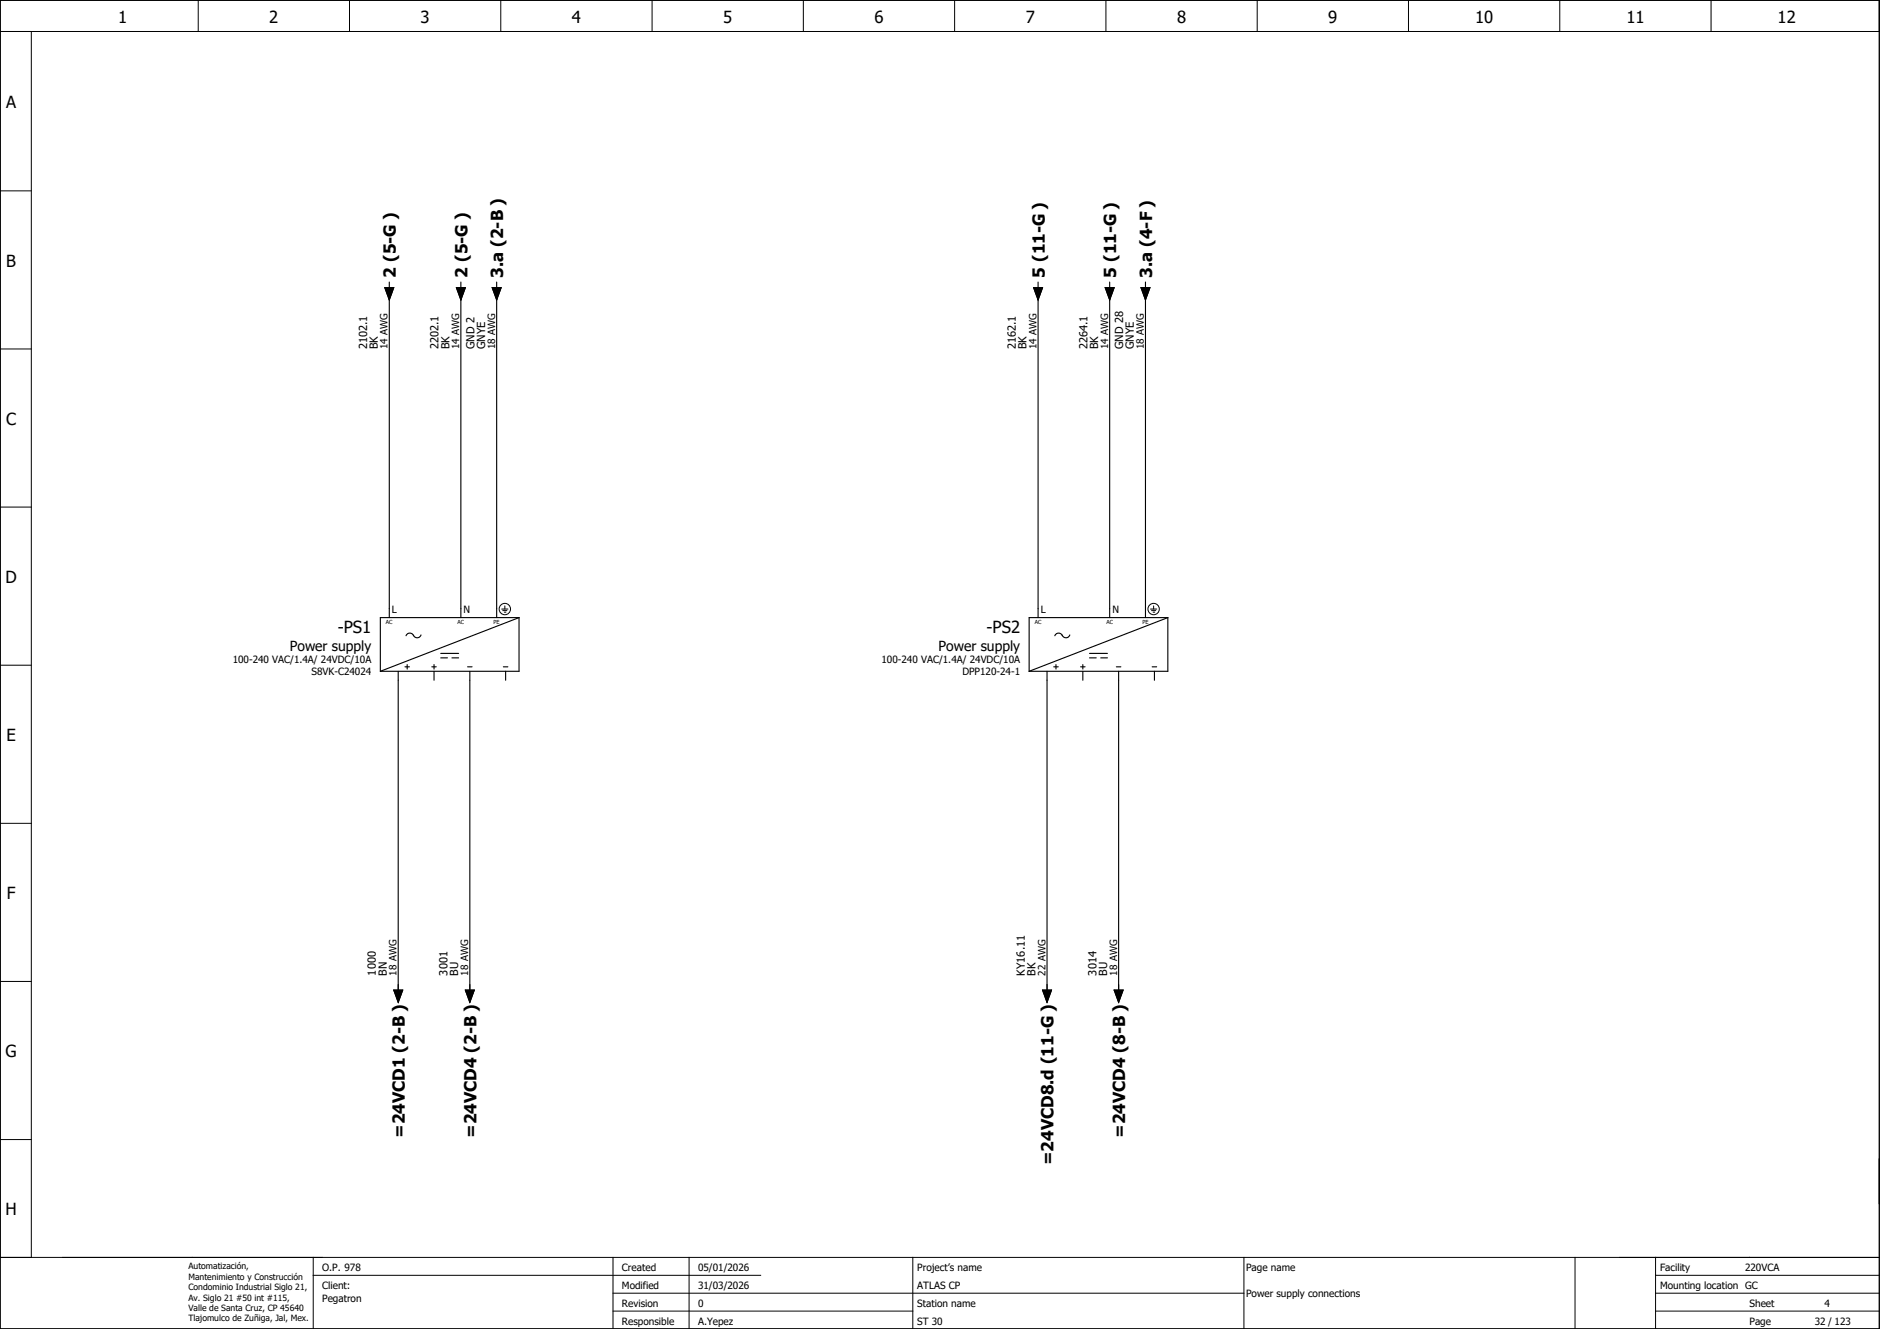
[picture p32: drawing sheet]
<svg xmlns="http://www.w3.org/2000/svg" width="420mm" height="297mm" viewBox="0 0 420 297" stroke-linecap="round" stroke-linejoin="round" font-family="sans-serif">
<defs><g id="words">
<g font-size="3.7">
<text x="26.4" y="5.2">1</text>
<text x="60.2" y="5.2">2</text>
<text x="94" y="5.2">3</text>
<text x="127.8" y="5.2">4</text>
<text x="161.6" y="5.2">5</text>
<text x="195.4" y="5.2">6</text>
<text x="229.2" y="5.2">7</text>
<text x="263.1" y="5.2">8</text>
<text x="296.9" y="5.2">9</text>
<text x="329.7" y="5.2">10</text>
<text x="363.5" y="5.2">11</text>
<text x="397.3" y="5.2">12</text>
<text x="1.4" y="24.2">A</text>
<text x="1.4" y="59.6">B</text>
<text x="88.5" y="62" transform="rotate(-90 88.5 62)">2 (5-G )</text>
<text x="104.5" y="62" transform="rotate(-90 104.5 62)">2 (5-G )</text>
<text x="112.5" y="62" transform="rotate(-90 112.5 62)">3.a (2-B )</text>
<text x="233.5" y="62" transform="rotate(-90 233.5 62)">5 (11-G )</text>
<text x="249.5" y="62" transform="rotate(-90 249.5 62)">5 (11-G )</text>
<text x="257.5" y="62" transform="rotate(-90 257.5 62)">3.a (4-F )</text>
<text x="1.4" y="94.9">C</text>
<text x="1.2" y="130.3">D</text>
<text x="75.5" y="141.5">-PS1</text>
<text x="220.5" y="141.5">-PS2</text>
<text x="1.4" y="165.6">E</text>
<text x="1.5" y="200.9">F</text>
<text x="1.2" y="236.3">G</text>
<text x="90.5" y="254.3" transform="rotate(-90 90.5 254.3)">=24VCD1 (2-B )</text>
<text x="106.5" y="254.3" transform="rotate(-90 106.5 254.3)">=24VCD4 (2-B )</text>
<text x="251.5" y="254.3" transform="rotate(-90 251.5 254.3)">=24VCD4 (8-B )</text>
<text x="235.5" y="260.4" transform="rotate(-90 235.5 260.4)">=24VCD8.d (11-G )</text>
<text x="1.2" y="271.6">H</text>
</g>
<g font-size="3.1">
<text x="64.8" y="145.4">Power supply</text>
<text x="209.8" y="145.4">Power supply</text>
</g>
<g font-size="2.5">
<text x="82" y="78" transform="rotate(-90 82 78)">2102.1</text>
<text x="84.4" y="78" transform="rotate(-90 84.4 78)">BK</text>
<text x="98" y="78" transform="rotate(-90 98 78)">2202.1</text>
<text x="100.4" y="78" transform="rotate(-90 100.4 78)">BK</text>
<text x="106" y="78" transform="rotate(-90 106 78)">GND 2</text>
<text x="108.4" y="78" transform="rotate(-90 108.4 78)">GNYE</text>
<text x="227" y="78" transform="rotate(-90 227 78)">2162.1</text>
<text x="229.4" y="78" transform="rotate(-90 229.4 78)">BK</text>
<text x="243" y="78" transform="rotate(-90 243 78)">2264.1</text>
<text x="245.4" y="78" transform="rotate(-90 245.4 78)">BK</text>
<text x="251" y="78" transform="rotate(-90 251 78)">GND 28</text>
<text x="253.4" y="78" transform="rotate(-90 253.4 78)">GNYE</text>
<text x="84" y="218" transform="rotate(-90 84 218)">1000</text>
<text x="86.4" y="218" transform="rotate(-90 86.4 218)">BN</text>
<text x="100" y="218" transform="rotate(-90 100 218)">3001</text>
<text x="102.4" y="218" transform="rotate(-90 102.4 218)">BU</text>
<text x="229" y="218" transform="rotate(-90 229 218)">KY16.11</text>
<text x="231.4" y="218" transform="rotate(-90 231.4 218)">BK</text>
<text x="245" y="218" transform="rotate(-90 245 218)">3014</text>
<text x="247.4" y="218" transform="rotate(-90 247.4 218)">BU</text>
</g>
<g font-size="2.2">
<text x="86.6" y="78" transform="rotate(-90 86.6 78)">14 AWG</text>
<text x="102.6" y="78" transform="rotate(-90 102.6 78)">14 AWG</text>
<text x="110.6" y="78" transform="rotate(-90 110.6 78)">18 AWG</text>
<text x="231.6" y="78" transform="rotate(-90 231.6 78)">14 AWG</text>
<text x="247.6" y="78" transform="rotate(-90 247.6 78)">14 AWG</text>
<text x="255.6" y="78" transform="rotate(-90 255.6 78)">18 AWG</text>
<text x="87.6" y="137">L</text>
<text x="103.6" y="137">N</text>
<text x="232.6" y="137">L</text>
<text x="248.6" y="137">N</text>
<text x="52" y="148.3">100-240 VAC/1.4A/ 24VDC/10A</text>
<text x="197" y="148.3">100-240 VAC/1.4A/ 24VDC/10A</text>
<text x="69.6" y="151">S8VK-C24024</text>
<text x="215.1" y="151">DPP120-24-1</text>
<text x="88.6" y="218" transform="rotate(-90 88.6 218)">18 AWG</text>
<text x="104.6" y="218" transform="rotate(-90 104.6 218)">18 AWG</text>
<text x="233.6" y="218" transform="rotate(-90 233.6 218)">22 AWG</text>
<text x="249.6" y="218" transform="rotate(-90 249.6 218)">18 AWG</text>
<text x="72" y="284">O.P. 978</text>
<text x="139" y="284">Created</text>
<text x="156" y="284">05/01/2026</text>
<text x="205" y="284">Project’s name</text>
<text x="278.5" y="284">Page name</text>
<text x="371" y="284">Facility</text>
<text x="390" y="284">220VCA</text>
<text x="72" y="288">Client:</text>
<text x="72" y="291">Pegatron</text>
<text x="139" y="292">Revision</text>
<text x="139" y="288">Modified</text>
<text x="156" y="292">0</text>
<text x="156" y="288">31/03/2026</text>
<text x="205" y="288">ATLAS CP</text>
<text x="205" y="292">Station name</text>
<text x="278.5" y="289.9">Power supply connections</text>
<text x="371" y="288">Mounting location GC</text>
<text x="391" y="292">Sheet</text>
<text x="407.8" y="292">4</text>
<text x="139" y="296">Responsible</text>
<text x="156" y="296">A.Yepez</text>
<text x="205" y="296">ST 30</text>
<text x="391" y="296">Page</text>
<text x="405.6" y="296">32 / 123</text>
</g>
<g font-size="1.9">
<text x="42.1" y="283.7">Automatización,</text>
<text x="42.1" y="286.1">Mantenimiento y Construcción</text>
<text x="42.1" y="288.4">Condominio Industrial Siglo 21,</text>
<text x="42.1" y="290.7">Av. Siglo 21 #50 int #115,</text>
<text x="42.1" y="293">Valle de Santa Cruz, CP 45640</text>
<text x="42.1" y="295.4">Tlajomulco de Zuñiga, Jal, Mex.</text>
</g>
<g font-size="1.2">
<text x="86.3" y="139.5">AC</text>
<text x="102.3" y="139.5">AC</text>
<text x="110.3" y="139.5">PE</text>
<text x="231.3" y="139.5">AC</text>
<text x="247.3" y="139.5">AC</text>
<text x="255.3" y="139.5">PE</text>
</g>
</g></defs>
<g fill="none" stroke="#000" stroke-width=".22">
<path d="M0 0h420v297h-420zM0 7h420M7 7v274M44.3 0v7M78.1 0v7M111.9 0v7M145.7 0v7M179.5 0v7M213.4 0v7M247.2 0v7M281 0v7M314.8 0v7"/>
<path d="M348.6 0v7M382.4 0v7M0 42.7h7M0 78h7M0 113.3h7M112.1 136.1h1.4M112.4 136.5h.9M112.7 136.8h.4M112.8 135.4v.7M257.1 136.1h1.4M257.4 136.5h.9M257.7 136.8h.4"/>
<path d="M257.8 135.4v.7M0 148.7h7M0 184h7M0 219.4h7M0 254.7h7M0 281h420M70 285h100M70 281v16M137 293h67M137 289h141M137 281v16M154 281v16"/>
<path d="M204 281v16M278 281v16M352 281v16M370 293h50M370 289h50M370 281v16M370 285h50"/>
<circle cx="112.8" cy="136.1" r="1.27"/>
<circle cx="257.8" cy="136.1" r="1.27"/>
</g>
<g fill="none" stroke="#000" stroke-width=".25">
<path d="M86 64.3h2l-1 2.7zM87 63v1.3M87 66v72M102 64.3h2l-1 2.7zM103 63v1.3M103 66v72M110 64.3h2l-1 2.7zM111 63v1.3M111 66v72M231 64.3h2l-1 2.7zM232 63v1.3M232 66v72"/>
<path d="M247 64.3h2l-1 2.7zM248 63v1.3M248 66v72M255 64.3h2l-1 2.7zM256 63v1.3M256 66v72M116 138l-31 12M116 138v12h-31M116 138h-31v12M261 138v12h-31M261 138h-31v12M261 138l-31 12"/>
<path d="M89 150v72M90.5 149h1M90.7 142.1a.9 .9 0 0 1 .9-.6 .9 .9 0 0 1 .8 .6M91 148.5v1M94.1 141.9a.9 .9 0 0 1-.8 .6 .9 .9 0 0 1-.9-.5M96.5 149h1M97 148.5v1M97 150v2M98.5 146h4M98.5 147h1.5M101 147h1.5M104.5 149h1"/>
<path d="M105 150v72M112.5 149h1M113 150v2M234 150v72M235.5 149h1M235.7 142.1a.9 .9 0 0 1 .9-.6 .9 .9 0 0 1 .8 .6M236 148.5v1M239.1 141.9a.9 .9 0 0 1-.8 .6 .9 .9 0 0 1-.9-.5M241.5 149h1M242 148.5v1M242 150v2M243.5 146h4"/>
<path d="M243.5 147h1.5M246 147h1.5M249.5 149h1M250 150v72M257.5 149h1M258 150v2M88 221.3h2l-1 2.7zM104 221.3h2l-1 2.7zM233 221.3h2l-1 2.7zM249 221.3h2l-1 2.7z"/>
</g>
<path d="M86 64.3h2l-1 2.7zM102 64.3h2l-1 2.7zM110 64.3h2l-1 2.7zM231 64.3h2l-1 2.7zM247 64.3h2l-1 2.7zM255 64.3h2l-1 2.7zM88 221.3h2l-1 2.7zM104 221.3h2l-1 2.7zM233 221.3h2l-1 2.7zM249 221.3h2l-1 2.7z" fill="#000" stroke="#000" stroke-width=".22"/>
<use href="#words"/>
</svg>
